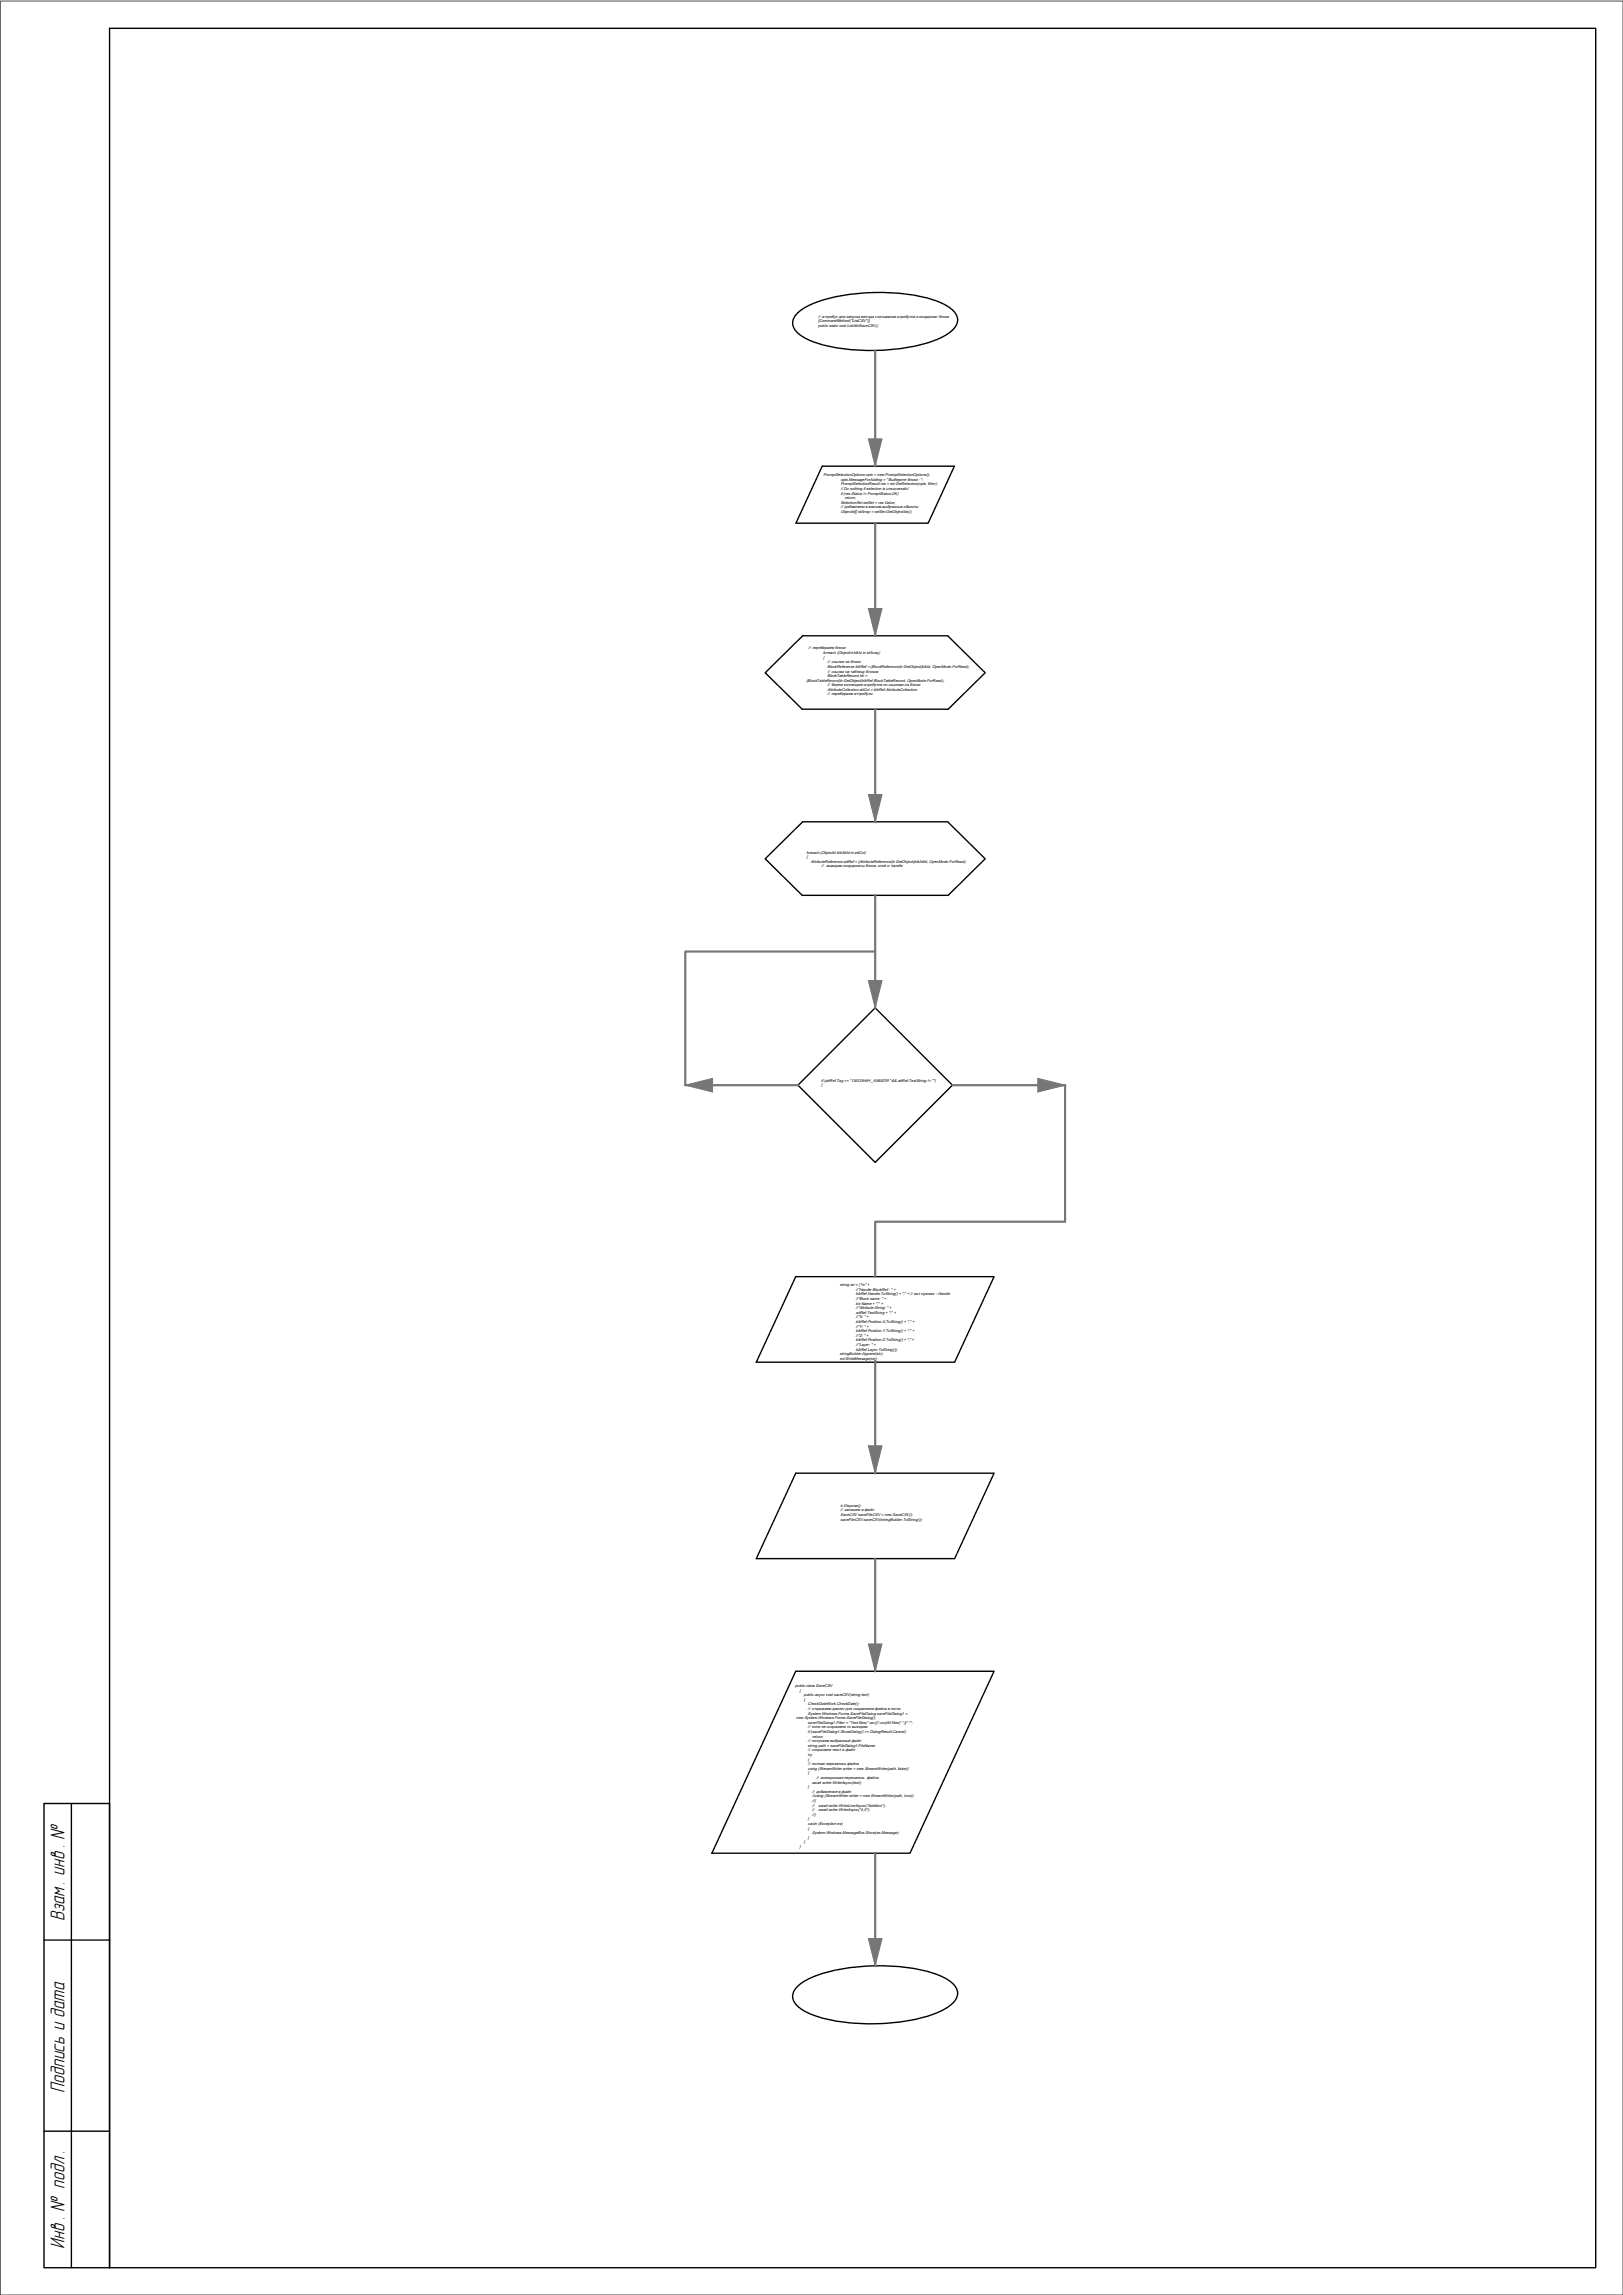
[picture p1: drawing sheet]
<svg xmlns="http://www.w3.org/2000/svg" width="297mm" height="420mm" viewBox="0 0 297 420" stroke-linecap="round" stroke-linejoin="round" font-family="sans-serif">
<defs><g id="words">
<g font-size="3.8">
<text x="11.8" y="351.7" transform="rotate(-90 11.8 351.7)">Взам . инв . №</text>
<text x="11.8" y="383.1" transform="rotate(-90 11.8 383.1)">Подпись и дата</text>
<text x="11.8" y="411.7" transform="rotate(-90 11.8 411.7)">Инв . № подл .</text>
</g>
<g font-size=".7">
<text x="149.7" y="59">[CommandMethod(&quot;ListCSV&quot;)]</text>
<text x="149.7" y="58.1">// аттрибут для запуска метода считывания атрибутов и координат блока</text>
<text x="149.7" y="59.8">public static void ListAttrSaveCSV()</text>
<text x="150.7" y="87.2">PromptSelectionOptions opts = new PromptSelectionOptions();</text>
<text x="153.9" y="88">opts.MessageForAdding = &quot; Выберите блоки : &quot;;</text>
<text x="153.9" y="88.9">PromptSelectionResult res = ed.GetSelection(opts, filter);</text>
<text x="153.9" y="89.7">// Do nothing if selection is unsuccessful</text>
<text x="153.9" y="90.6">if (res.Status != PromptStatus.OK)</text>
<text x="153.9" y="92.2">SelectionSet selSet = res.Value;</text>
<text x="153.9" y="93.1">// добавляем в массив выбранные обьекты</text>
<text x="153.9" y="93.9">ObjectId[] idArray = selSet.GetObjectIds();</text>
<text x="154.6" y="91.4">return;</text>
<text x="148" y="118.9">// перебираем блоки</text>
<text x="150.7" y="119.7">foreach (ObjectId blkId in idArray)</text>
<text x="147.6" y="124.8">(BlockTableRecord)tr.GetObject(blkRef.BlockTableRecord, OpenMode.ForRead);</text>
<text x="150.7" y="120.6">{</text>
<text x="151.5" y="122.3">BlockReference blkRef = (BlockReference)tr.GetObject(blkId, OpenMode.ForRead);</text>
<text x="151.5" y="124">BlockTableRecord btr =</text>
<text x="151.5" y="121.4">// ссылки на блоки</text>
<text x="151.5" y="123.1">// ссылка на таблицу блоков</text>
<text x="151.5" y="125.6">// берем коллекцию атрибутов по ссылкам на блоки</text>
<text x="151.5" y="126.5">AttributeCollection attCol = blkRef.AttributeCollection;</text>
<text x="151.5" y="127.3">// перебираем аттрибуты</text>
<text x="147.6" y="156.3">foreach (ObjectId blkAttId in attCol)</text>
<text x="147.6" y="157.1">{</text>
<text x="148.4" y="158">AttributeReference attRef = (AttributeReference)tr.GetObject(blkAttId, OpenMode.ForRead);</text>
<text x="150.3" y="158.8">//</text>
<text x="151.2" y="158.8">выводим координаты блока ,слой и handle</text>
<text x="150.3" y="198.1">if (attRef.Tag == &quot; ОБОЗНАЧ _КАБЕЛЯ&quot; &amp;&amp; attRef.TextString != &quot;&quot;)</text>
<text x="150.3" y="198.9">{</text>
<text x="153.7" y="235.5">string str = (&quot;\n&quot; +</text>
<text x="156.6" y="236.3">//&quot;Handle BlockRef : &quot; +</text>
<text x="156.6" y="237.2">blkRef.Handle.ToString() + &quot;;&quot; + // вот нужная - Handle</text>
<text x="156.6" y="238">//&quot;Block name: &quot; +</text>
<text x="156.6" y="238.8">btr.Name + &quot;;&quot; +</text>
<text x="156.6" y="239.7">//&quot;Attribute String: &quot; +</text>
<text x="156.6" y="240.5">attRef.TextString + &quot;;&quot; +</text>
<text x="156.6" y="241.4">//&quot;X: &quot; +</text>
<text x="156.6" y="242.2">blkRef.Position.X.ToString() + &quot;;&quot; +</text>
<text x="156.6" y="243">//&quot;Y: &quot; +</text>
<text x="156.6" y="243.9">blkRef.Position.Y.ToString() + &quot;;&quot; +</text>
<text x="156.6" y="244.7">//&quot;Z: &quot; +</text>
<text x="156.6" y="245.6">blkRef.Position.Z.ToString() + &quot;;&quot; +</text>
<text x="153.7" y="248.1">stringBuilder.Append(str);</text>
<text x="153.7" y="248.9">ed.WriteMessage(str);</text>
<text x="156.6" y="246.4">//&quot;Layer: &quot; +</text>
<text x="156.6" y="247.2">blkRef.Layer.ToString());</text>
<text x="153.8" y="275.8">tr.Dispose();</text>
<text x="153.8" y="276.7">// запишем в файл</text>
<text x="153.8" y="278.4">saveFileCSV.saveCSV(stringBuilder.ToString());</text>
<text x="153.8" y="277.5">SaveCSV saveFileCSV = new SaveCSV();</text>
<text x="145.5" y="308.9">public class SaveCSV</text>
<text x="146.3" y="309.7">{</text>
<text x="147.1" y="310.6">public async void saveCSV(string text)</text>
<text x="147.1" y="311.4">{</text>
<text x="145.7" y="314.7">new System.Windows.Forms.SaveFileDialog();</text>
<text x="147.9" y="312.2">CheckDateWork.CheckDate();</text>
<text x="147.9" y="313.1">// открываем диалог для сохранения файла в поток</text>
<text x="147.9" y="315.6">saveFileDialog1.Filter = &quot;Text files(*.csv)|*.csv|All files(*.*)|*.*&quot;;</text>
<text x="147.9" y="316.4">// если не сохраняем то выходим</text>
<text x="147.9" y="313.9">System.Windows.Forms.SaveFileDialog saveFileDialog1 =</text>
<text x="147.9" y="317.3">if (saveFileDialog1.ShowDialog() == DialogResult.Cancel)</text>
<text x="147.9" y="319">// получаем выбранный файл</text>
<text x="147.9" y="320.6">// сохраняем текст в файл</text>
<text x="147.9" y="322.3">{</text>
<text x="147.9" y="323.2">// полная перезапись файла</text>
<text x="147.9" y="319.8">string path = saveFileDialog1.FileName;</text>
<text x="147.9" y="321.5">try</text>
<text x="147.9" y="324">using (StreamWriter writer = new StreamWriter(path, false))</text>
<text x="148.7" y="318.1">return;</text>
<text x="147.9" y="324.8">{</text>
<text x="147.9" y="327.4">}</text>
<text x="148.6" y="326.5">await writer.WriteAsync(text);</text>
<text x="148.6" y="329.1">//using (StreamWriter writer = new StreamWriter(path, true))</text>
<text x="148.7" y="328.2">// добавление в файл</text>
<text x="148.7" y="329.9">//{</text>
<text x="149.4" y="325.7">// асинхронная перезапись файла</text>
<text x="147.9" y="333.3">}</text>
<text x="147.9" y="334.1">catch (Exception ex)</text>
<text x="147.9" y="334.9">{</text>
<text x="148.7" y="330.7">//</text>
<text x="148.7" y="331.6">//</text>
<text x="148.7" y="332.4">//}</text>
<text x="148.7" y="335.8">System.Windows.MessageBox.Show(ex.Message);</text>
<text x="149.8" y="330.7">await writer.WriteLineAsync(&quot;Addition&quot;);</text>
<text x="149.8" y="331.6">await writer.WriteAsync(&quot;4,5&quot;);</text>
<text x="146.3" y="338.3">}</text>
<text x="147.1" y="337.5">}</text>
<text x="147.9" y="336.6">}</text>
</g>
</g></defs>
<!-- layer: 0 -->
<g fill="none" stroke="#000" stroke-width=".25">
<path d="M20.1 5.2h271.9v410h-271.9zM146 57.2a15.1 15.1 0 0 1 7-2.9 37.6 37.6 0 0 1 18.4 .8 6.5 6.5 0 0 1 3.7 2.8 2.34 2.34 0 0 1-.8 2.6 15.1 15.1 0 0 1-6.9 2.9 37.6 37.6 0 0 1-18.4-.8 6.5 6.5 0 0 1-3.8-2.8 2.34 2.34 0 0 1 .8-2.6zM150.5 85.3h24.2l-4.8 10.5h-24.2zM140 123.2l6.9-6.8h26.5l6.9 6.8-6.8 6.6h-26.7zM140 157.2l6.9-6.7h26.5l6.9 6.7-6.8 6.7h-26.7zM160.2 184.5l14.1 14.2-14.1 14.1-14.2-14.1zM145.6 233.7h36.3l-7.2 15.7h-36.3zM145.6 269.7h36.3l-7.2 15.6h-36.3zM8.1 330.2h12v85h-12zM13.1 330.2v85M130.2 339.3h36.3l15.4-33.3h-36.3l-15.3 33.3M8.1 355.2h12"/>
<path d="M146 363.6a15.1 15.1 0 0 1 7-2.9 37.6 37.6 0 0 1 18.4 .7 6.5 6.5 0 0 1 3.7 2.8 2.34 2.34 0 0 1-.8 2.6 15.1 15.1 0 0 1-6.9 2.9 37.6 37.6 0 0 1-18.4-.7 6.5 6.5 0 0 1-3.8-2.8 2.34 2.34 0 0 1 .8-2.6zM8.1 390.2h12"/>
</g>
<path d="M160.2 64.2v21.1M160.2 95.8v20.6M160.2 129.8v20.7M160.2 174.2h-34.8v24.5h20.6M160.2 163.9v20.6M174.3 198.7h20.6v25h-34.7v10M160.2 249.1v20.6M160.2 285.3v20.7M160.2 339.3v20.6" fill="none" stroke="#767676" stroke-width=".4"/>
<g fill="#767676" stroke="#767676" stroke-width=".18">
<path d="M158.9 80.3h2.5l-1.2 5z"/>
<path d="M158.9 111.4h2.5l-1.2 5z"/>
<path d="M158.9 145.5h2.5l-1.2 5z"/>
<path d="M158.9 179.5h2.5l-1.2 5z"/>
<path d="M189.9 197.4l5 1.3-5 1.2z"/>
<path d="M125.4 198.7l5-1.3v2.5z"/>
<path d="M158.9 264.7h2.5l-1.2 5z"/>
<path d="M158.9 301h2.5l-1.2 5z"/>
<path d="M158.9 354.9h2.5l-1.2 5z"/>
</g>
<path d="M.1 .2h296.9v420h-296.9z" fill="none" stroke="#545454" stroke-width=".19"/>
<use href="#words"/>
</svg>
